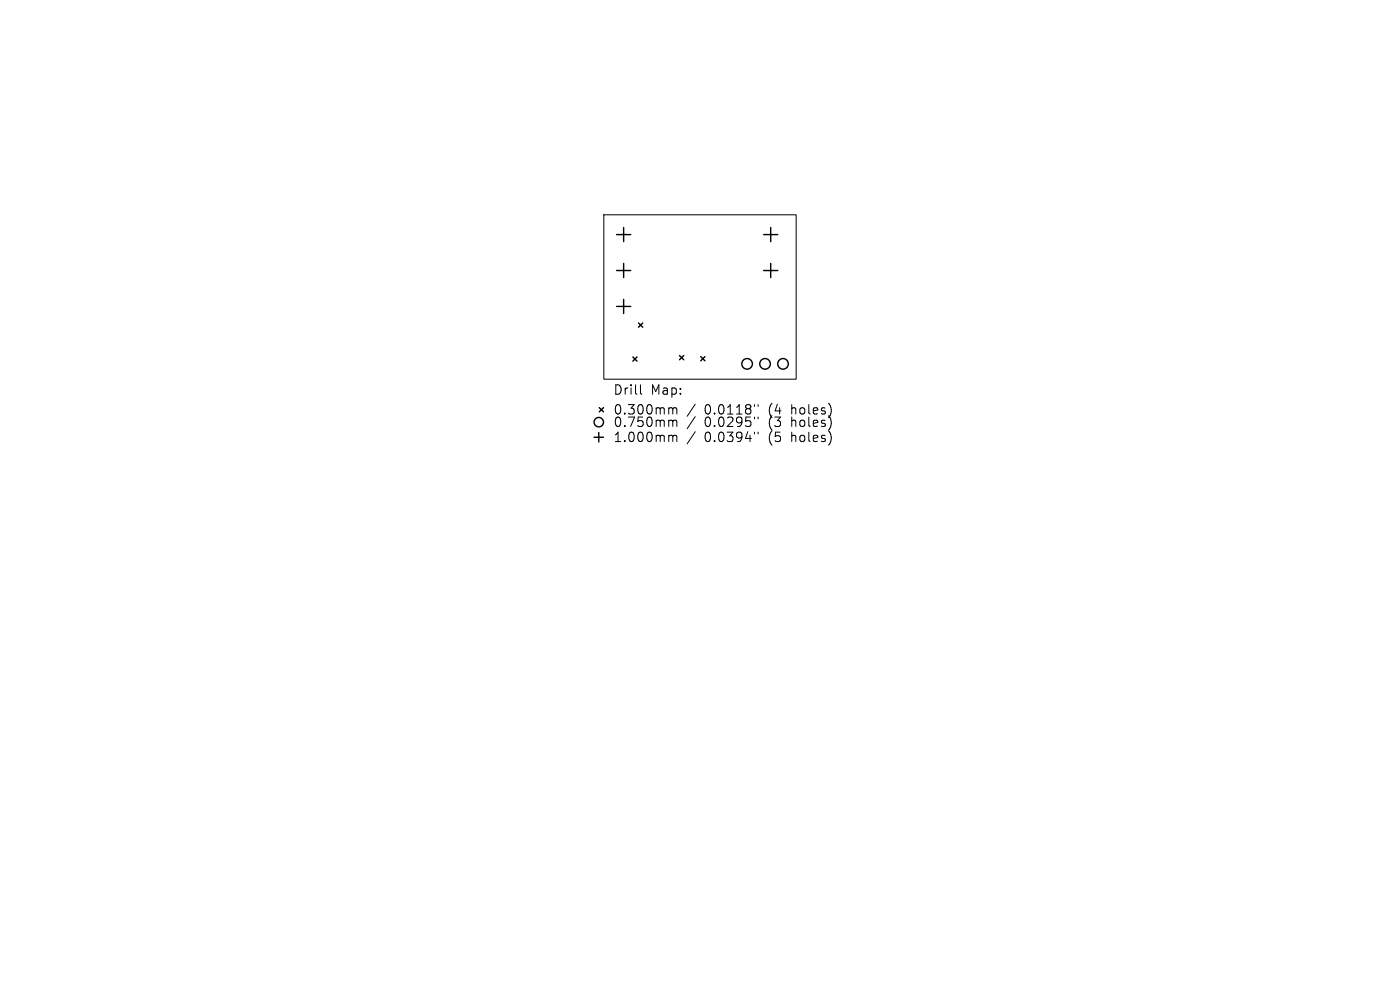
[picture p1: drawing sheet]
<svg xmlns="http://www.w3.org/2000/svg" width="297mm" height="210mm" viewBox="0 0 297 210" stroke-linecap="round" stroke-linejoin="round" font-family="sans-serif">
<defs><g id="words">
<g font-size="2.8">
<text x="130" y="84">Drill</text>
<text x="130" y="88.2">0.300mm</text>
<text x="138" y="84">Map:</text>
<text x="149.5" y="88.2">0.0118&quot;</text>
<text x="163.2" y="88.2">(4</text>
<text x="168.2" y="88.2">holes)</text>
<text x="130" y="90.9">0.750mm</text>
<text x="130" y="94.1">1.000mm</text>
<text x="149.5" y="90.9">0.0295&quot;</text>
<text x="149.5" y="94.1">0.0394&quot;</text>
<text x="163.2" y="90.9">(3</text>
<text x="163.2" y="94.1">(5</text>
<text x="168.2" y="90.9">holes)</text>
<text x="168.2" y="94.1">holes)</text>
</g>
</g></defs>
<g fill="none" stroke="#000" stroke-width=".21">
<path d="M128.1 45.6h40.8v34.8h-40.8zM135.9 81.6v1.7l.3 .3M142.2 86.5h.2l.3 .3M142.2 89.1h.2l.3 .3M142.2 92.3l.4 .1 .1 .2M142.7 86.8l.3-.3 .5 .1 .1 1.2M142.7 86.8v1M142.7 89.4v1.1M142.7 92.6v1.1M142.7 89.4l.3-.3 .5 .1 .1 1.3M142.7 92.6l.3-.3 .5 .1 .1 1.3M147.5 85.7l-1.7 2.6"/>
<path d="M147.5 88.4l-1.7 2.5M147.5 91.6l-1.7 2.5M160.1 85.8v.4M160.1 88.5v.4M160.1 91.7v.4M160.8 85.8v.4M160.8 88.5v.4M160.8 91.7v.4"/>
</g>
<g fill="none" stroke="#000" stroke-width=".3">
<path d="M130.8 49.8h3M130.8 57.4h3M132.3 48.3v3M132.3 55.9v3M162 49.8h3M162 57.4h3M163.5 48.3v3M163.5 55.9v3M130.8 65h3M132.3 63.5v3M134.3 75.7l.9 .9M135.2 75.7l-.9 .9"/>
<path d="M135.5 68.5l.9 .9M136.4 68.5l-.9 .9M144.2 75.4l.9 .9M145.1 75.4l-.9 .9M148.7 75.6l.9 .9M149.6 75.6l-.9 .9M126 92.8h2M127 91.8v2M127.1 86.5l.9 .9M128 86.5l-.9 .9"/>
<circle cx="158.5" cy="77.2" r="1.13"/>
<circle cx="162.3" cy="77.2" r="1.13"/>
<circle cx="166.1" cy="77.2" r="1.13"/>
<circle cx="127" cy="89.6" r="1"/>
</g>
<use href="#words"/>
</svg>
